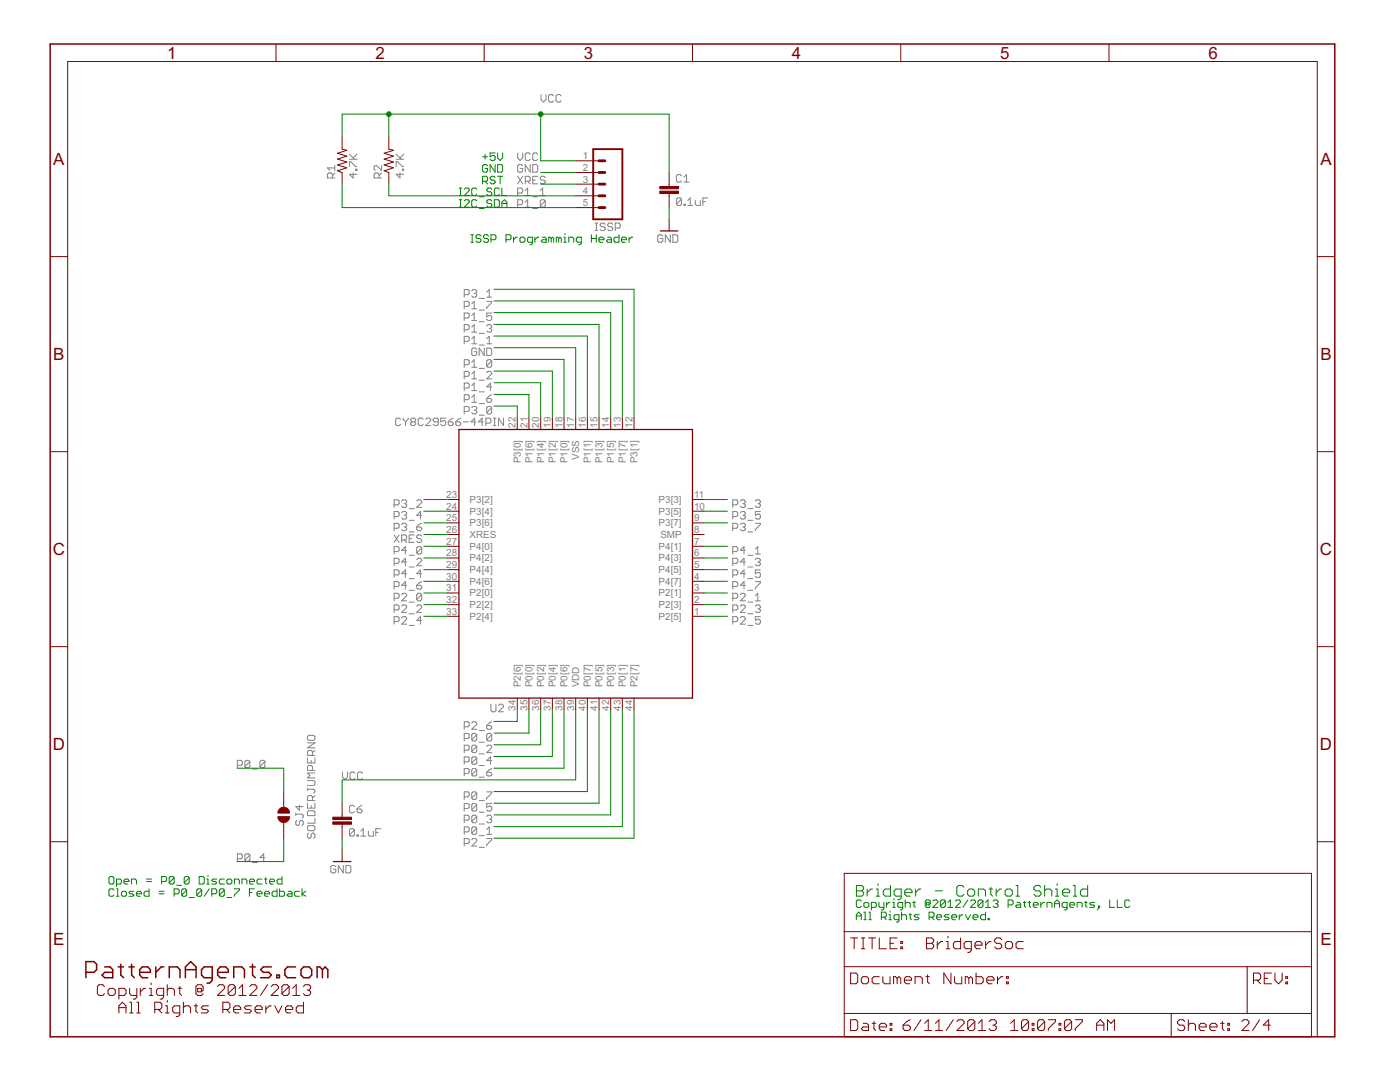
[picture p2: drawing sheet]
<svg xmlns="http://www.w3.org/2000/svg" width="279mm" height="216mm" viewBox="0 0 279 216" stroke-linecap="round" stroke-linejoin="round" font-family="sans-serif">
<defs><g id="words">
<g font-size="3.8" fill="#800000">
<text x="33.4" y="11.7">1</text>
<text x="74.9" y="11.7">2</text>
<text x="116.5" y="11.7">3</text>
<text x="158" y="11.7">4</text>
<text x="199.6" y="11.7">5</text>
<text x="241.2" y="11.7">6</text>
<text x="10.6" y="32.9">A</text>
<text x="263.5" y="32.9">A</text>
<text x="10.6" y="71.8">B</text>
<text x="263.5" y="71.8">B</text>
<text x="10.5" y="110.8">C</text>
<text x="263.4" y="110.8">C</text>
<text x="10.5" y="149.7">D</text>
<text x="263.4" y="149.7">D</text>
<text x="10.6" y="188.6">E</text>
<text x="263.5" y="188.6">E</text>
</g>
<g font-size="2.2" fill="#808080">
<text x="116.3" y="31.8">1</text>
<text x="116.3" y="34.1">2</text>
<text x="116.3" y="36.4">3</text>
<text x="116.3" y="38.8">4</text>
<text x="116.3" y="41.1">5</text>
<text x="102.9" y="85.4" transform="rotate(-90 102.9 85.4)">22</text>
<text x="105.2" y="85.4" transform="rotate(-90 105.2 85.4)">21</text>
<text x="107.6" y="85.4" transform="rotate(-90 107.6 85.4)">20</text>
<text x="109.9" y="85.4" transform="rotate(-90 109.9 85.4)">19</text>
<text x="112.2" y="85.4" transform="rotate(-90 112.2 85.4)">18</text>
<text x="114.6" y="85.4" transform="rotate(-90 114.6 85.4)">17</text>
<text x="116.9" y="85.4" transform="rotate(-90 116.9 85.4)">16</text>
<text x="119.2" y="85.4" transform="rotate(-90 119.2 85.4)">15</text>
<text x="121.6" y="85.4" transform="rotate(-90 121.6 85.4)">14</text>
<text x="123.9" y="85.4" transform="rotate(-90 123.9 85.4)">13</text>
<text x="126.2" y="85.4" transform="rotate(-90 126.2 85.4)">12</text>
<text x="103.9" y="92.5" transform="rotate(-90 103.9 92.5)">P3[0]</text>
<text x="106.3" y="92.5" transform="rotate(-90 106.3 92.5)">P1[6]</text>
<text x="108.6" y="92.5" transform="rotate(-90 108.6 92.5)">P1[4]</text>
<text x="110.9" y="92.5" transform="rotate(-90 110.9 92.5)">P1[2]</text>
<text x="113.3" y="92.5" transform="rotate(-90 113.3 92.5)">P1[0]</text>
<text x="115.6" y="91.8" transform="rotate(-90 115.6 91.8)">VSS</text>
<text x="117.9" y="92.5" transform="rotate(-90 117.9 92.5)">P1[1]</text>
<text x="120.2" y="92.5" transform="rotate(-90 120.2 92.5)">P1[3]</text>
<text x="122.6" y="92.5" transform="rotate(-90 122.6 92.5)">P1[5]</text>
<text x="124.9" y="92.5" transform="rotate(-90 124.9 92.5)">P1[7]</text>
<text x="127.2" y="92.5" transform="rotate(-90 127.2 92.5)">P3[1]</text>
<text x="89.1" y="99.4">23</text>
<text x="89.1" y="101.7">24</text>
<text x="93.7" y="100.4">P3[2]</text>
<text x="131.4" y="100.4">P3[3]</text>
<text x="138.5" y="101.7">10</text>
<text x="138.5" y="99.4">11</text>
<text x="89.1" y="104">25</text>
<text x="89.1" y="106.3">26</text>
<text x="93.7" y="102.7">P3[4]</text>
<text x="93.7" y="105">P3[6]</text>
<text x="93.7" y="107.4">XRES</text>
<text x="131.4" y="105">P3[7]</text>
<text x="131.4" y="102.7">P3[5]</text>
<text x="131.8" y="107.4">SMP</text>
<text x="138.5" y="104">9</text>
<text x="138.5" y="106.3">8</text>
<text x="89.1" y="108.7">27</text>
<text x="89.1" y="111">28</text>
<text x="89.1" y="113.3">29</text>
<text x="93.7" y="109.7">P4[0]</text>
<text x="93.7" y="112">P4[2]</text>
<text x="131.4" y="112">P4[3]</text>
<text x="131.4" y="109.7">P4[1]</text>
<text x="138.5" y="113.3">5</text>
<text x="138.5" y="111">6</text>
<text x="138.5" y="108.7">7</text>
<text x="89.1" y="118">31</text>
<text x="89.1" y="115.7">30</text>
<text x="93.7" y="114.4">P4[4]</text>
<text x="93.7" y="119">P2[0]</text>
<text x="93.7" y="116.7">P4[6]</text>
<text x="131.4" y="119">P2[1]</text>
<text x="131.4" y="114.4">P4[5]</text>
<text x="131.4" y="116.7">P4[7]</text>
<text x="138.5" y="118">3</text>
<text x="138.5" y="115.7">4</text>
<text x="89.1" y="120.3">32</text>
<text x="89.1" y="122.7">33</text>
<text x="93.7" y="121.4">P2[2]</text>
<text x="93.7" y="123.7">P2[4]</text>
<text x="131.4" y="123.7">P2[5]</text>
<text x="131.4" y="121.3">P2[3]</text>
<text x="138.5" y="122.7">1</text>
<text x="138.5" y="120.3">2</text>
<text x="103.9" y="137.2" transform="rotate(-90 103.9 137.2)">P2[6]</text>
<text x="106.3" y="137.2" transform="rotate(-90 106.3 137.2)">P0[0]</text>
<text x="108.6" y="137.2" transform="rotate(-90 108.6 137.2)">P0[2]</text>
<text x="110.9" y="137.2" transform="rotate(-90 110.9 137.2)">P0[4]</text>
<text x="113.3" y="137.2" transform="rotate(-90 113.3 137.2)">P0[6]</text>
<text x="115.6" y="137.2" transform="rotate(-90 115.6 137.2)">VDD</text>
<text x="117.9" y="137.2" transform="rotate(-90 117.9 137.2)">P0[7]</text>
<text x="120.3" y="137.2" transform="rotate(-90 120.3 137.2)">P0[5]</text>
<text x="122.6" y="137.2" transform="rotate(-90 122.6 137.2)">P0[3]</text>
<text x="124.9" y="137.2" transform="rotate(-90 124.9 137.2)">P0[1]</text>
<text x="127.2" y="137.2" transform="rotate(-90 127.2 137.2)">P2[7]</text>
<text x="102.9" y="141.8" transform="rotate(-90 102.9 141.8)">34</text>
<text x="105.2" y="141.8" transform="rotate(-90 105.2 141.8)">35</text>
<text x="107.6" y="141.8" transform="rotate(-90 107.6 141.8)">36</text>
<text x="109.9" y="141.8" transform="rotate(-90 109.9 141.8)">37</text>
<text x="112.2" y="141.8" transform="rotate(-90 112.2 141.8)">38</text>
<text x="114.6" y="141.8" transform="rotate(-90 114.6 141.8)">39</text>
<text x="116.9" y="141.8" transform="rotate(-90 116.9 141.8)">40</text>
<text x="119.2" y="141.8" transform="rotate(-90 119.2 141.8)">41</text>
<text x="121.6" y="141.8" transform="rotate(-90 121.6 141.8)">42</text>
<text x="123.9" y="141.8" transform="rotate(-90 123.9 141.8)">43</text>
<text x="126.2" y="141.8" transform="rotate(-90 126.2 141.8)">44</text>
</g>
</g></defs>
<g fill="none" stroke="#808080" stroke-width=".2">
<path d="M108 18.9v1l.5 .5 .5-.5v-1M110.5 19.1l-.3-.2h-.5l-.2 .2v1l.2 .3h.5l.3-.3M112 19.1l-.3-.2h-.5l-.2 .2v1l.2 .3h.5l.3-.3M66.3 35.5v-.7l-.2-.3h-.5l-.3 .3v.7h1.5M66.8 34.5l-.5 .5M66.8 33.5h-1.5l.5 .5M66.8 33v1M69.7 33.3v-1h.3l1 1h.2M69.7 31.8h1.5M69.7 30.8l1 1M70.5 34.5v1l-.8-.7h1.5M71 33.8h.2v.2h-.2z"/>
<path d="M71.2 30.8l-.7 .7M75.6 35.5v-.7l-.2-.3h-.5l-.2 .3v.7h1.5M76.2 33v1l-1-1h-.3l-.2 .3v.5l.2 .2M76.2 34.5l-.6 .5M79.1 33.3v-1h.2l1 1h.3M79.1 31.8h1.5M79.1 30.8l1 1M79.8 34.5v1l-.7-.7h1.5M80.3 33.8h.3v.2h-.3zM80.6 30.8l-.8 .7M103.3 35.2l1 1.5M103.3 30.5v1l.5 .5 .5-.5v-1"/>
<path d="M103.3 38.5h.8l.2-.2v-.5l-.2-.3h-.8v1.5M104.3 35.2l-1 1.5M104.3 33.1l-.2-.2h-.6l-.2 .2v1l.2 .3h.6l.2-.3v-.5h-.5M104.8 36.2h.8l.2-.3v-.5l-.2-.2h-.8v1.5M104.8 38l.5-.5v1.5M104.8 39h1M105.3 36.2l.5 .5M105.8 30.8l-.2-.3h-.5l-.3 .3v1l.3 .2h.5l.2-.2M105.8 32.9v1.5l-1-1.5v1.5M106.3 32.9h.8l.2 .2v1l-.2 .3h-.8zM106.3 35.9h.5M106.3 39.3h1"/>
<path d="M107.3 35.2h-1v1.5h1M107.3 30.8l-.2-.3h-.5l-.3 .3v1l.3 .2h.5l.2-.2M107.8 39h1M107.8 38l.5-.5v1.5M108.8 35.4l-.2-.2h-.5l-.3 .2v.3l.3 .2h.5l.2 .3v.2l-.2 .3h-.5l-.3-.3M136 35.1l-.3-.3h-.4l-.3 .3v1l.3 .2h.4l.3-.2M136 39.8l-.3-.3h-.4l-.3 .3v.9M136 39.8v.9l-.3 .3h-.4l-.3-.3M136 39.8l-1 .9M136.5 36.3h1M136.5 35.3l.5-.5v1.5M141.3 39.5h-1v1.5"/>
<path d="M92.6 58.8h.8l.2-.3v-.5l-.2-.2h-.8v1.5M94.1 58l.3-.2h.5l.2 .2v.3l-.2 .2M94.6 58.5h.3M94.9 58.5l.2 .3v.2l-.2 .3h-.5l-.3-.3M95.6 59.5h1M97.1 58.3l.5-.5v1.5M97.1 59.3h1M103.3 40.9h.8l.2-.3v-.5l-.2-.2h-.8v1.4M104.8 40.3l.5-.4v1.4M104.8 41.3h1M106.3 41.6h1M108.8 40.1l-.2-.2h-.5l-.3 .2v1"/>
<path d="M108.8 40.1v1l-.2 .2h-.5l-.3-.2M108.8 40.1l-1 1M118.8 46h.5M118.8 44.5h.5M119 44.5v1.5M120.8 44.8l-.3-.3h-.5l-.2 .3v.2l.2 .3h.5l.3 .2v.3l-.3 .2h-.5l-.2-.2M122.3 44.8l-.3-.3h-.5l-.2 .3v.2l.2 .3h.5l.3 .2v.3l-.3 .2h-.5l-.2-.2M122.8 45.5h.7l.3-.2v-.5l-.3-.3h-.7v1.5M132.3 47.1l-.3-.3h-.5l-.2 .3v1l.2 .2h.5l.3-.2v-.5h-.5M133.8 46.8v1.5l-1-1.5v1.5M134.3 46.8h.7l.3 .3v1l-.3 .2h-.7zM136.5 40.7h.3v.3h-.3z"/>
<path d="M137.3 41h1M137.3 40l.5-.5v1.5M138.8 40v.7l.2 .3h.8v-1M140.3 40.2h.5M92.6 61.1h.8l.2-.2v-.5l-.2-.3h-.8v1.5M92.6 63.5h.8l.2-.3v-.5l-.2-.2h-.8v1.4M92.6 65.8h.8l.2-.3v-.5l-.2-.2h-.8v1.5M92.6 68.1h.8l.2-.2v-.5l-.2-.3h-.8v1.5M92.6 72.8h.8l.2-.3v-.5l-.2-.2h-.8v1.5M92.6 75.1h.8l.2-.3v-.4l-.2-.3h-.8v1.5M92.6 77.4h.8l.2-.2v-.5l-.2-.3h-.8v1.5M92.6 79.8h.8l.2-.3v-.5l-.2-.2h-.8v1.5"/>
<path d="M94.1 67.6l.5-.5v1.5M94.1 60.6l.5-.5v1.5M94.1 62.9l.5-.4v1.4M94.1 65.3l.5-.5v1.5M94.1 72.3l.5-.5v1.5M94.1 74.6l.5-.5v1.5M94.1 76.9l.5-.5v1.5M94.1 79.3l.5-.5v1.5M94.1 68.6h1M94.1 73.3h1M94.1 77.9h1M94.1 75.6h1"/>
<path d="M94.1 61.6h1M94.1 63.9h1M94.1 66.3h1M95.1 69.7l-.2-.3h-.5l-.3 .3v1l.3 .3h.5l.2-.3v-.5h-.5M95.6 68.9h1M95.6 73.5h1M95.6 78.2h1M95.6 75.9h1M95.6 61.9h1M95.6 64.2h1M95.6 66.5h1M96.6 69.4v1.6l-1-1.6v1.6"/>
<path d="M97.1 68.6h1M97.1 67.6l.5-.5v1.5M97.1 60.1h1v.3l-1 1v.2M97.1 69.4h.8l.2 .3v1l-.2 .3h-.8zM97.1 79.5h.8l.2 .3v.2l-.2 .3h-.5l-.3-.3zM97.1 65l.3-.2h.5l.2 .2v.3l-.2 .2M97.1 74.4l.3-.3h.5l.2 .3v.2l-1 1h1M97.6 65.5h.3M97.9 65.5l.2 .3v.2l-.2 .3h-.5l-.3-.3M98.1 72l-.2-.2h-.5l-.3 .2v1M98.1 72v1l-.2 .3h-.5l-.3-.3M98.1 62.5h-1v.7l.5-.3h.3l.2 .3v.5l-.2 .2h-.5l-.3-.2"/>
<path d="M98.1 72l-1 1M98.1 77.2h-1l.8-.8v1.5M98.1 78.8l-1 .7M79.9 83.7l-.2-.3h-.5l-.2 .3v1l.2 .2h.5l.2-.2M80.2 100l.2-.3h.5l.3 .3v.2l-.3 .3M80.5 83.4v.3l.4 .5M80.9 84.2v.7M81.4 83.4v.3l-.5 .5M82.2 84.2l-.2-.3v-.2l.2-.3h.5l.3 .3v.2l-.3 .3M82.2 84.2l-.2 .2v.3l.2 .2h.5l.3-.2v-.3l-.3-.2M82.2 84.2h.5M83.2 100l.2-.3h.5l.3 .3v.2l-1 1h1"/>
<path d="M84.5 83.7l-.3-.3h-.5l-.2 .3v1l.2 .2h.5l.3-.2M85 83.7l.2-.3h.5l.3 .3v.2l-1 1h1M87.5 84.2h-.8l-.3-.3v-.2l.3-.3h.5l.3 .3v1l-.3 .2h-.5l-.3-.2M88.9 83.4h-1v.8l.6-.3h.2l.2 .3v.5l-.2 .2h-.5l-.3-.2M89.5 84.2h.7l.2 .2v.3l-.2 .2h-.5l-.2-.2zM90.4 83.4l-.4 .3-.5 .5M91 84.2h.7l.2 .2v.3l-.2 .2h-.5l-.2-.2zM91.9 83.4l-.4 .3-.5 .5M92.5 84.2h1M92.6 82.1h.8l.2-.2v-.6l-.2-.2h-.8v1.5M94.1 81.3l.3-.2h.5l.2 .2v.3l-.2 .3M94.1 80.3h1"/>
<path d="M94.6 81.9h.3M94.9 81.9l.2 .2v.2l-.2 .3h-.5l-.3-.3M95 84.2h-1l.7-.8v1.5M95.6 80.5h1M95.6 82.8h1M96.5 84.2h-1l.7-.8v1.5M97 84.4h.7l.3-.2v-.5l-.3-.3h-.7v1.5M98.1 81.3l-.2-.2h-.5l-.3 .2v1M98.1 81.3v1l-.2 .3h-.5l-.3-.3M98.1 81.3l-1 1M98.5 83.4h.5M98.5 84.9h.5"/>
<path d="M98.7 83.4v1.5M100.5 83.4v1.5l-1-1.5v1.5M147.7 100l.3-.3h.5l.2 .3v.2l-.2 .3M150.7 100l.3-.3h.5l.2 .3v.2l-.2 .3M78.7 106.7l1 1.5M78.7 100.7h.7l.3-.2v-.5l-.3-.3h-.7v1.5M78.7 103.1h.7l.3-.3v-.5l-.3-.2h-.7v1.5M78.7 105.4h.7l.3-.2v-.6l-.3-.2h-.7v1.5M78.7 110.1h.7l.3-.3v-.5l-.3-.2h-.7v1.5M78.7 112.4h.7l.3-.3v-.4l-.3-.3h-.7v1.5M78.7 114.7h.7l.3-.2v-.5l-.3-.3h-.7v1.5M78.7 117.1h.7l.3-.3v-.5l-.3-.2h-.7v1.5"/>
<path d="M78.7 119.4h.7l.3-.3v-.5l-.3-.2h-.7v1.5M79.7 106.7l-1 1.5M80.2 107.7h.7l.3-.2v-.5l-.3-.3h-.7v1.5M80.2 102.3l.2-.2h.5l.3 .2v.3l-.3 .2M80.2 104.6l.2-.2h.5l.3 .2v.3l-.3 .3M80.2 118.6l.2-.2h.5l.3 .2v.3l-1 1h1M80.6 107.7l.6 .5M80.6 105.2h.3M80.6 102.8h.3M80.6 100.5h.3M80.9 100.5l.3 .2v.3l-.3 .2h-.5l-.2-.2M80.9 102.8l.3 .3v.2l-.3 .3h-.5l-.2-.3"/>
<path d="M80.9 105.2l.3 .2v.2l-.3 .3h-.5l-.2-.3M81.2 114.5h-1l.7-.8v1.5M81.2 112.1h-1l.7-.7v1.5M81.2 109.8h-1l.7-.7v1.5M81.2 116.8h-1l.7-.7v1.5M81.7 107.5h.4M81.7 115.5h1M81.7 113.1h1M81.7 110.8h1M81.7 106.2h1M81.7 103.8h1M81.7 101.5h1"/>
<path d="M81.7 117.8h1M82.7 106.7h-1v1.5h1M83.2 105.2h.7l.3 .2v.2l-.3 .3h-.5l-.2-.3zM83.2 116.8h.7l.3 .3v.2l-.3 .3h-.5l-.2-.3zM83.2 111.7l.2-.3h.5l.3 .3v.2l-1 1h1M84.2 107l-.3-.3h-.5l-.2 .3v.2l.2 .3h.5l.3 .2v.3l-.3 .2h-.5l-.2-.2M84.2 109.3l-.3-.2h-.5l-.2 .2v1M84.2 118.6l-.3-.2h-.5l-.2 .2v1M84.2 109.3v1l-.3 .3h-.5l-.2-.3M84.2 118.6v1l-.3 .3h-.5l-.2-.3M84.2 102.8h-1l.7-.7v1.5M84.2 114.5h-1l.7-.8v1.5"/>
<path d="M84.2 118.6l-1 1M84.2 104.4l-.5 .2-.5 .6M84.2 109.3l-1 1M84.2 116.1l-1 .7M146.2 100.7h.8l.2-.2v-.5l-.2-.3h-.8v1.5M146.2 103.1h.8l.2-.3v-.5l-.2-.2h-.8v1.5M146.2 105.4h.8l.2-.2v-.6l-.2-.2h-.8v1.5M146.2 110.1h.8l.2-.3v-.5l-.2-.2h-.8v1.5M146.2 112.4h.8l.2-.3v-.4l-.2-.3h-.8v1.5M146.2 114.7h.8l.2-.2v-.5l-.2-.3h-.8v1.5M146.2 117.1h.8l.2-.3v-.5l-.2-.2h-.8v1.5M146.2 119.4h.8l.2-.3v-.5l-.2-.2h-.8v1.5"/>
<path d="M147.7 102.3l.3-.2h.5l.2 .2v.3l-.2 .2M147.7 104.6l.3-.2h.5l.2 .2v.3l-.2 .3M147.7 118.6l.3-.2h.5l.2 .2v.3l-1 1h1M148.3 105.2h.2M148.3 102.8h.2M148.3 100.5h.2M148.5 100.5l.2 .2v.3l-.2 .2h-.5l-.3-.2M148.5 102.8l.2 .3v.2l-.2 .3h-.5l-.3-.3M148.5 105.2l.2 .2v.2l-.2 .3h-.5l-.3-.3M148.7 109.8h-1l.8-.7v1.5M148.7 112.1h-1l.8-.7v1.5M148.7 114.5h-1l.8-.8v1.5"/>
<path d="M148.7 116.8h-1l.8-.7v1.5M149.2 115.5h1M149.2 113.1h1M149.2 110.8h1M149.2 106.2h1M149.2 103.8h1M149.2 101.5h1M149.2 117.8h1M150.7 104.4h1v.2l-1 1v.3M150.7 116.1h1v.2l-1 1v.3M150.7 111.7l.3-.3h.5l.2 .3v.2l-.2 .2M150.7 119.9h1"/>
<path d="M150.7 118.9l.5-.5v1.5M150.7 109.6l.5-.5v1.5M150.7 110.6h1M151.2 112.1h.3M151.2 100.5h.3M151.5 100.5l.2 .2v.3l-.2 .2h-.5l-.3-.2M151.5 112.1l.2 .3v.2l-.2 .3h-.5l-.3-.3M151.7 102.1h-1v.7l.5-.2h.3l.2 .2v.5l-.2 .3h-.5l-.3-.3M151.7 113.7h-1v.8l.5-.3h.3l.2 .3v.5l-.2 .2h-.5l-.3-.2M78.7 124h.7l.3-.2v-.5l-.3-.3h-.7v1.5M78.7 121.7h.7l.3-.2v-.5l-.3-.3h-.7v1.5M80.2 121l.2-.3h.5l.3 .3v.2l-1 1h1"/>
<path d="M80.2 123.3l.2-.3h.5l.3 .3v.2l-1 1h1M81.7 124.8h1M81.7 120.1h1M81.7 122.5h1M83.2 121l.2-.3h.5l.3 .3v.2l-1 1h1M84.2 123.8h-1l.7-.8v1.5M146.2 121.7h.8l.2-.2v-.5l-.2-.3h-.8v1.5M146.2 124h.8l.2-.2v-.5l-.2-.3h-.8v1.5M147.7 123.3l.3-.3h.5l.2 .3v.2l-1 1h1M147.7 121l.3-.3h.5l.2 .3v.2l-1 1h1M149.2 124.8h1M149.2 120.1h1"/>
<path d="M149.2 122.5h1M150.7 121l.3-.3h.5l.2 .3v.2l-.2 .3M151.2 121.5h.3M151.5 121.5l.2 .2v.3l-.2 .2h-.5l-.3-.2M151.7 123h-1v.8l.5-.3h.3l.2 .3v.5l-.2 .2h-.5l-.3-.2M47.4 152.7h.7l.3-.2v-.5l-.3-.3h-.7v1.5M49.9 152l-.3-.3h-.5l-.2 .3v1M49.9 152v1l-.3 .2h-.5l-.2-.2M49.9 152l-1 1M50.4 153.5h1M52.9 152l-.3-.3h-.5l-.2 .3v1M52.9 152v1l-.3 .2h-.5l-.2-.2"/>
<path d="M52.9 152l-1 1M61.4 157.5h1.2l.2 .2v.3l-.2 .2M61.4 151.2v1h1.4v-1M61.4 157.2v.5M61.4 155.7h1.2l.2 .3v.5l-.2 .2h-1.2M61.4 148.2h1.4l-1.4 1h1.4M61.6 146.7h1l.2 .3v.5l-.2 .2h-1l-.2-.2v-.5zM62.1 151.7v.5M62.4 150.7v-.7l-.3-.3h-.5l-.2 .3v.7h1.4M62.4 153.7v-.7l-.3-.3h-.5l-.2 .3v.7h1.4M62.4 159.7v-.7l-.3-.3h-.5l-.2 .3v.7h1.4M62.8 158.7l-.4 .5"/>
<path d="M62.8 154.2h-1.4l.4 .5-.4 .5h1.4M62.8 149.7l-.4 .5M68.3 154.1v.9l.6 .5 .4-.5v-.9M70.8 154.3l-.2-.2h-.5l-.3 .2v1l.3 .2h.5l.2-.2M72.3 154.3l-.2-.2h-.5l-.2 .2v1l.2 .2h.5l.2-.2M92.6 147.4h.8l.2-.3v-.5l-.2-.3h-.8v1.5M92.6 145h.8l.2-.2v-.5l-.2-.3h-.8v1.5M92.6 149.7h.8l.2-.3v-.5l-.2-.2h-.8v1.5M92.6 152h.8l.2-.2v-.5l-.2-.3h-.8v1.5M92.6 154.3h.8l.2-.2v-.5l-.2-.2h-.8v1.4M92.6 159h.8l.2-.3v-.4l-.2-.3h-.8v1.5M94.1 144.3l.3-.3h.5l.2 .3v.2l-1 1h1"/>
<path d="M95.1 146.6l-.2-.3h-.5l-.3 .3v1M95.1 148.9l-.2-.2h-.5l-.3 .2v1M95.1 151.3l-.2-.3h-.5l-.3 .3v1M95.1 153.6l-.2-.2h-.5l-.3 .2v1M95.1 158.3l-.2-.3h-.5l-.3 .3v1M95.1 146.6v1l-.2 .2h-.5l-.3-.2M95.1 148.9v1l-.2 .3h-.5l-.3-.3M95.1 151.3v1l-.2 .2h-.5l-.3-.2M95.1 153.6v1l-.2 .2h-.5l-.3-.2M95.1 158.3v1l-.2 .2h-.5l-.3-.2M95.1 153.6l-1 1M95.1 151.3l-1 1"/>
<path d="M95.1 158.3l-1 1M95.1 148.9l-1 1M95.1 146.6l-1 1M95.6 159.7h1M95.6 145.8h1M95.6 155.1h1M95.6 152.8h1M95.6 150.4h1M95.6 148.1h1M97.1 144.8h.8l.2 .2v.3l-.2 .2h-.5l-.3-.2zM97.1 154.1h.8l.2 .2v.3l-.2 .2h-.5l-.3-.2zM97.1 158h1v.3l-1 1v.2"/>
<path d="M97.1 148.9l.3-.2h.5l.2 .2v.3l-1 1h1M98 140.5v1.3l.2 .2h.5l.3-.2v-1.3M98.1 146.6l-.2-.3h-.5l-.3 .3v1M98.1 146.6v1l-.2 .2h-.5l-.3-.2M98.1 144l-1 .8M98.1 153.4l-1 .7M98.1 151.8h-1l.8-.8v1.5M98.1 146.6l-1 1M99.5 140.8l.2-.3h.5l.3 .3v.2l-1 1h1M47.4 171.4h.7l.3-.3v-.5l-.3-.2h-.7v1.5M49.9 170.6l-.3-.2h-.5l-.2 .2v1M49.9 170.6v1l-.3 .3h-.5l-.2-.3"/>
<path d="M49.9 170.6l-1 1M50.4 172.1h1M52.9 171.1h-1l.7-.7v1.5M59 162.2v.5M59 162.5h1.3l.2 .2v.3l-.2 .2M59.3 163.7l-.3 .3v.5l.3 .2h.2l.3-.2v-.5l.2-.3h.3l.2 .3v.5l-.2 .2M59.8 160.7v1l-.8-.7h1.5M61.4 160.3v.9h1.4v-.9M61.4 162l.2-.2h1l.2 .2v.8h-1.4zM61.6 166.2l-.2 .3v.5l.2 .3h.2l.3-.3v-.5l.3-.3h.2l.2 .3v.5l-.2 .3M61.6 164.8h1l.2 .2v.5l-.2 .3h-1l-.2-.3v-.5zM62.1 160.7v.5"/>
<path d="M62.8 163.3v1h-1.4M67 172.9l-.2-.2h-.5l-.3 .2v1l.3 .3h.5l.2-.3v-.5h-.5M68.5 172.7v1.5l-1-1.5v1.5M69 172.7h.8l.2 .2v1l-.2 .3h-.8zM70.7 160.9l-.2-.2h-.5l-.3 .2v1l.3 .3h.5l.2-.3M70.7 165.6l-.2-.2h-.5l-.3 .2v1M70.7 165.6v1l-.2 .2h-.5l-.3-.2M70.7 165.6l-1 1M71.2 166.6h.3v.2h-.3zM71.2 161.4h.8l.2 .3v.2l-.2 .3h-.5l-.3-.3zM72 166.8h1M72 165.8l.5-.4v1.4"/>
<path d="M72.2 160.7l-.4 .2-.6 .5M73.5 165.8v.8l.2 .2h.8v-1M75 166.1h.5M76 165.4h-1v1.4M92.6 161.3h.8l.2-.2v-.5l-.2-.3h-.8v1.5M92.6 163.7h.8l.2-.3v-.5l-.2-.2h-.8v1.5M92.6 166h.8l.2-.2v-.6l-.2-.2h-.8v1.5M92.6 168.3h.8l.2-.2v-.5l-.2-.3h-.8v1.5M94.1 167.6l.3-.3h.5l.2 .3v.2l-1 1h1M95.1 160.6l-.2-.3h-.5l-.3 .3v1M95.1 162.9l-.2-.2h-.5l-.3 .2v1M95.1 165.2l-.2-.2h-.5l-.3 .2v1"/>
<path d="M95.1 160.6v1l-.2 .2h-.5l-.3-.2M95.1 162.9v1l-.2 .3h-.5l-.3-.3M95.1 165.2v1l-.2 .3h-.5l-.3-.3M95.1 160.6l-1 1M95.1 162.9l-1 1M95.1 165.2l-1 1M95.6 169.1h1M95.6 162.1h1M95.6 164.4h1M95.6 166.8h1M97.1 165.5l.5-.5v1.5M97.1 167.3h1v.3l-1 1v.2"/>
<path d="M97.1 162.9l.3-.2h.5l.2 .2v.3l-.2 .2M97.1 166.5h1M97.6 163.4h.3M97.9 163.4l.2 .3v.2l-.2 .3h-.5l-.3-.3M98.1 160.3h-1v.8l.5-.3h.3l.2 .3v.5l-.2 .2h-.5l-.3-.2"/>
</g>
<g fill="none" stroke="#800000" stroke-width=".3">
<path d="M10 8.8h256.4v198.1h-256.4zM17.1 194h1.7l.5-.5v-1.1l-.5-.5h-1.7v3.2M20.9 192.9h1.1l.5 .6v1.6h-1.6l-.5-.5 .5-.6h1.6M23.6 192.9h1.1M24.1 192.4v2.2l.6 .5M25.7 192.9h1.1M26.3 192.4v2.2l.5 .5M27.9 194h2.1v-.5l-.5-.6h-1.1l-.5 .6v1.1l.5 .5h1.1M31.1 192.9v2.2M32.7 192.9h-.5l-1.1 1.1M33.8 195.1v-2.2h1.6l.5 .6v1.6M37 195.1v-2.2l1.1-1 1 1v2.2"/>
<path d="M37 193.5h2.1M42.4 195.1h-1.7l-.5-.5v-1.1l.5-.6h1.7v2.7l-.6 .6h-.5M43.4 194h2.2v-.5l-.6-.6h-1l-.6 .6v1.1l.6 .5h1M46.7 195.1v-2.2h1.6l.5 .6v1.6M49.9 192.9h1M50.4 192.4v2.2l.5 .5M54.2 192.9h-1.6l-.6 .6 .6 .5h1l.6 .6-.6 .5h-1.6M55.2 194.6h.6v.5h-.6zM59 192.9h-1.6l-.5 .6v1.1l.5 .5h1.6M60.6 192.9h1.1l.5 .6v1.1l-.5 .5h-1.1l-.5-.5v-1.1zM64.3 193.5l-.5-.6h-.5v2.2M64.3 193.5v1.6"/>
<path d="M64.3 193.5l.6-.6 .5 .6v1.6"/>
</g>
<g fill="none" stroke="#800000" stroke-width=".2">
<path d="M55.1 8.8v3.5M96.6 8.8v3.5M138.2 8.8v3.5M179.8 8.8v3.5M221.3 8.8v3.5M68.3 27.4v2.4l.9 .2-1.8 .6 1.8 .6-1.8 .5 1.8 .6-1.8 .6 1.8 .6-1.8 .6 .9 .3v2.3M77.6 27.4v2.4l.9 .2-1.8 .6 1.8 .6-1.8 .5 1.8 .6-1.8 .6 1.8 .6-1.8 .6 .9 .3v2.3M114.9 32.1h4.6M114.9 34.4h4.6M114.9 36.7h4.6M114.9 39.1h4.6M133.5 34.4v2.8"/>
<path d="M133.5 38.6v2.8M10 51.2h3.5M114.9 41.4h4.6M133.5 43.8v2.3M262.9 51.2h3.5M10 90.1h3.5M89.3 99.7h2.3M103.2 83.4v2.3M105.6 83.4v2.3M107.9 83.4v2.3M110.2 83.4v2.3M112.6 83.4v2.3"/>
<path d="M114.9 83.4v2.3M117.2 83.4v2.3M119.5 83.4v2.3M121.9 83.4v2.3M124.2 83.4v2.3M126.5 83.4v2.3M138.2 99.7h2.3M262.9 90.1h3.5M89.3 118.3h2.3M89.3 113.7h2.3M89.3 111.3h2.3M89.3 109h2.3"/>
<path d="M89.3 104.3h2.3M89.3 102h2.3M89.3 116h2.3M89.3 106.7h2.3M138.2 118.3h2.3M138.2 113.7h2.3M138.2 111.3h2.3M138.2 109h2.3M138.2 104.3h2.3M138.2 102h2.3M138.2 116h2.3M138.2 106.7h2.3"/>
<path d="M10 129h3.5M89.3 123h2.3M89.3 120.6h2.3M103.2 139.3v2.3M105.6 139.3v2.3M107.9 139.3v2.3M110.2 139.3v2.3M112.6 139.3v2.3M114.9 139.3v2.3M117.2 139.3v2.3M119.5 139.3v2.3M121.9 139.3v2.3"/>
<path d="M124.2 139.3v2.3M126.5 139.3v2.3M138.2 123h2.3M138.2 120.6h2.3M262.9 129h3.5M56.6 157.9v3.2M10 168h3.5M56.6 164.1v3.2M68.3 160.3v2.8M68.3 164.5v2.8M68.3 169.6v2.3M168.5 174.3h93.2v32.6h-93.2z"/>
<path d="M262.9 168h3.5M20.8 196.8l-.3-.3h-.7l-.4 .3v1.5l.4 .3h.7l.3-.3M21.6 197.6l.3-.4h.7l.4 .4v.7l-.4 .3h-.7l-.3-.3zM23.7 198.6h1.1l.3-.3v-.7l-.3-.4h-1.1v2.1M25.9 197.2v1.1l.3 .3h1.1M25.9 200h.3v2.1M27.3 197.2v1.8l-.4 .3h-.3M27.3 200h.3v2.1M28 197.2v1.4M29.1 197.2h-.4l-.7 .7M29.8 198.6h.7M29.8 197.2h.4v1.4"/>
<path d="M30.2 196.1v.4M32.7 198.6h-1.1l-.4-.3v-.7l.4-.4h1.1v1.8l-.4 .3h-.4M33.4 197.6l.3-.4h.8l.3 .4v1M33.4 196.5v2.1M33.4 199.6v.4M35.5 197.2h.7M35.9 196.8v1.5l.3 .3M36.6 200v2.1M39.5 197.2h.7v.7h-.7zM40.2 197.9l.3-.3v-.8l-.3-.3h-.7l-.4 .3v1.5l.4 .3h.7l.3-.3M43.4 196.8l.4-.3h.7l.3 .3v.4l-1.4 1.4h1.4M47 196.8l-.4-.3h-.7l-.4 .3v1.5"/>
<path d="M47 196.8v1.5l-.4 .3h-.7l-.4-.3M47 196.8l-1.5 1.5M47.7 198.6h1.4M47.7 197.2l.7-.7v2.1M49.8 196.8l.4-.3h.7l.4 .3v.4l-1.5 1.4h1.5M53.4 196.5l-1.4 2.1M54.1 196.8l.4-.3h.7l.4 .3v.4l-1.5 1.4h1.5M57.7 196.8l-.4-.3h-.7l-.3 .3v1.5M57.7 196.8v1.5l-.4 .3h-.7l-.3-.3M57.7 196.8l-1.4 1.5M58.4 198.6h1.4M58.4 197.2l.7-.7v2.1"/>
<path d="M60.6 196.8l.3-.3h.7l.4 .3v.4l-.4 .4M60.6 200v2.1h-1.1l-.4-.3v-.7l.4-.4h1.1M61.3 197.6h.3M61.6 197.6l.4 .3v.4l-.4 .3h-.7l-.3-.3M168.5 192.9h93.2M168.5 185.9h93.2M169.8 194.2h1l.4 .3v1.4l-.4 .4h-1zM169.8 187.2h1.4M170.5 187.2v2.1M171.9 195.2l.4-.3h.7l.3 .3v.7l-.3 .4h-.7l-.4-.4zM171.9 187.2h.7M171.9 189.3h.7"/>
<path d="M172.3 187.2v2.1M173.3 187.2h1.5M174.1 187.2v2.1M175.5 187.2v2.1h1.4M175.5 194.9h-1.1l-.3 .3v.7l.3 .4h1.1M176.2 194.9v1l.4 .4h1v-1.4M177.6 188.2h.7M179 187.2h-1.4v2.1h1.4M179 195.2l-.3-.3h-.4v1.4M179 195.2l.4-.3 .4 .3v1.1M179 195.2v1.1M179.8 189h.3v.3h-.3z"/>
<path d="M179.8 187.9h.3v.3h-.3zM180.5 195.6h1.4v-.4l-.4-.3h-.7l-.3 .3v.7l.3 .4h.7M182.6 196.3v-1.4h1.1l.4 .3v1.1M184.8 194.9h.7M184.9 187.2h1.1l.3 .3v.4l-.3 .3 .3 .4v.4l-.3 .3h-1.1zM184.9 188.2h1.1M185.1 194.5v1.4l.4 .4M187 187.9v1.4M188.1 187.9h-.3l-.8 .7M188.8 189.3h.7M188.8 187.9h.4v1.4M189.2 186.8v.4"/>
<path d="M189.8 194.2v2.1l-1.4-2.1v2.1M190.5 194.9v1l.4 .4h1v-1.4M191.7 187.2v2.1h-1.1l-.3-.3v-.8l.3-.3h1.1M193.4 195.2l-.4-.3h-.4v1.4M193.4 195.2v1.1M193.4 195.2l.3-.3 .4 .3v1.1M193.8 189.3h-1l-.4-.3v-.8l.4-.3h1v1.8l-.3 .3h-.4M194.6 188.6h1.4v-.4l-.4-.3h-.7l-.3 .3v.8l.3 .3h.7M194.8 194.2v2.1h1.1l.3-.4v-.7l-.3-.3h-1.1M196.7 187.9v1.4M196.9 195.6h1.5v-.4l-.4-.3h-.7l-.4 .3v.7l.4 .4h.7M197.8 187.9h-.4l-.7 .7"/>
<path d="M199.1 194.9v1.4M199.9 187.5l-.3-.3h-.7l-.4 .3v.4l.4 .3h.7l.3 .4v.4l-.3 .3h-.7l-.4-.3M200.2 194.9h-.4l-.7 .7M200.6 188.2l.4-.3h.7l.4 .3v.8l-.4 .3h-.7l-.4-.3zM200.9 195.9h.3v.4h-.3zM200.9 194.9h.3v.3h-.3zM204.2 187.9h-1.1l-.3 .3v.8l.3 .3h1.1M248.9 192.9v9.3M250.2 195.6h1l.4-.4v-.7l-.4-.3h-1v2.1M250.9 195.6l.7 .7M252.3 195.2h.7M253.7 194.2h-1.4v2.1h1.4"/>
<path d="M254.4 194.2v1.4l.8 .7 .7-.7v-1.4M256.6 195.9h.4v.4h-.4zM256.6 194.9h.4v.3h-.4zM13.5 206.9v-194.6h249.4v194.6M23.7 202.1v-1.4l.7-.7 .7 .7v1.4M23.7 201.1h1.4M25.9 202.1h.7M27.3 202.1h.7M30.9 201.4h1l.4-.3v-.8l-.4-.3h-1v2.1M31.6 201.4l.7 .7M33 200.7h.4v1.4M33 202.1h.7"/>
<path d="M35.9 202.1h-1.1l-.3-.3v-.7l.3-.4h1.1v1.8l-.4 .3h-.3M36.6 201.1l.4-.4h.7l.3 .4v1M38.7 200.7h.8M39.1 200.3v1.5l.4 .3M41.6 200.7h-1.1l-.3 .4 .3 .3h.8l.3 .4-.3 .3h-1.1M44.5 201.4h1l.4-.3v-.8l-.4-.3h-1v2.1M45.2 201.4l.7 .7M46.6 201.4h1.4v-.3l-.3-.4h-.7l-.4 .4v.7l.4 .3h.7M50.2 200.7h-1.1l-.4 .4 .4 .3h.7l.4 .4-.4 .3h-1.1M50.9 201.4h1.4v-.3l-.3-.4h-.7l-.4 .4v.7l.4 .3h.7M53 200.7v1.4M54.1 200.7h-.3l-.8 .7"/>
<path d="M54.8 200.7l.8 1.4 .7-1.4M57 201.4h1.4v-.3l-.3-.4h-.8l-.3 .4v.7l.3 .3h.8M168.5 202.2h93.2M169.8 203.5h1l.4 .3v1.5l-.4 .3h-1zM172.3 204.2h.7l.3 .4v1h-1l-.4-.3 .4-.4h1M174.1 204.2h.7M174.4 203.8v1.5l.4 .3M175.5 204.9h1.4v-.3l-.3-.4h-.8l-.3 .4v.7l.3 .3h.8M177.6 205.3h.4v.3h-.4zM177.6 204.2h.4v.4h-.4zM180.2 204.6h1.1l.4 .3v.4l-.4 .3h-.7l-.4-.3zM181.7 203.5l-.7 .3-.8 .8"/>
<path d="M183.8 203.5l-1.4 2.1M184.5 205.6h1.5M184.5 204.2l.8-.7v2.1M186.7 205.6h1.4M186.7 204.2l.7-.7v2.1M190.2 203.5l-1.4 2.1M191 203.8l.3-.3h.7l.4 .3v.4l-1.4 1.4h1.4M194.5 203.8v1.5l-.3 .3h-.7l-.4-.3M194.5 203.8l-.3-.3h-.7l-.4 .3v1.5M194.5 203.8l-1.4 1.5M195.3 205.6h1.4M195.3 204.2l.7-.7v2.1"/>
<path d="M197.4 203.8l.4-.3h.7l.3 .3v.4l-.3 .4M198.1 204.6h.4M198.5 204.6l.3 .3v.4l-.3 .3h-.7l-.4-.3M201.7 205.6h1.4M201.7 204.2l.7-.7v2.1M205.3 203.8v1.5l-.4 .3h-.7l-.3-.3M205.3 203.8l-.4-.3h-.7l-.3 .3v1.5M205.3 203.8l-1.4 1.5M206 205.3h.4v.3h-.4zM206 204.2h.4v.4h-.4zM208.5 203.8v1.5l-.4 .3h-.7l-.3-.3M208.5 203.8l-.4-.3h-.7l-.3 .3v1.5"/>
<path d="M208.5 203.8l-1.4 1.5M209.2 203.5h1.5v.3l-1.5 1.5v.3M211.3 205.3h.4v.3h-.4zM211.3 204.2h.4v.4h-.4zM213.9 203.8v1.5l-.4 .3h-.7l-.4-.3M213.9 203.8l-.4-.3h-.7l-.4 .3v1.5M213.9 203.8l-1.5 1.5M214.6 203.5h1.4v.3l-1.4 1.5v.3M218.9 204.6h1.4M218.9 205.6v-1.4l.7-.7 .7 .7v1.4M221 205.6v-2.1l.7 .7 .7-.7v2.1M233.7 202.2v4.7"/>
<path d="M236.4 203.8l-.3-.3h-.7l-.4 .3v.4l.4 .4h.7l.3 .3v.4l-.3 .3h-.7l-.4-.3M237.2 204.6l.3-.4h.7l.4 .4v1M237.2 203.5v2.1M239.3 204.9h1.4v-.3l-.3-.4h-.7l-.4 .4v.7l.4 .3h.7M241.4 204.9h1.5v-.3l-.4-.4h-.7l-.4 .4v.7l.4 .3h.7M243.6 204.2h.7M243.9 203.8v1.5l.4 .3M245 205.3h.4v.3h-.4zM245 204.2h.4v.4h-.4zM247.8 203.8l.4-.3h.7l.4 .3v.4l-1.5 1.4h1.5M251.4 203.5l-1.4 2.1M253.6 204.6h-1.5l1.1-1.1v2.1"/>
</g>
<path d="M118.4 29.8h5.8v14h-5.8z" fill="none" stroke="#800000" stroke-width=".38"/>
<path d="M119.5 36.7h1.2M119.5 34.4h1.2M119.5 32.1h1.2M119.5 39.1h1.2M119.5 41.4h1.2" fill="none" stroke="#800000" stroke-width=".57"/>
<path d="M131.8 46.1h3.5M91.6 85.7h46.6v53.6h-46.6zM66.5 171.9h3.5" fill="none" stroke="#800000" stroke-width=".25"/>
<g fill="#800000" stroke="#800000" stroke-width=".2">
<path d="M66.4 164h3.7v.5h-3.7z"/>
<path d="M66.4 163.1h3.7v.4h-3.7z"/>
<path d="M131.7 38.1h3.7v.5h-3.7z"/>
<path d="M131.7 37.2h3.7v.5h-3.7z"/>
</g>
<g fill="#800000" stroke="#800000" stroke-width=".2">
<path d="M55.5 163h2.3a1.16 1.16 0 0 1-1.2 1.1 1.16 1.16 0 0 1-1.1-1.1z" fill-rule="evenodd"/>
<path d="M55.8 161.4a1.16 1.16 0 0 1 1.3-.2 1.16 1.16 0 0 1 .7 1h-2.3v-.4z" fill-rule="evenodd"/>
</g>
<g fill="none" stroke="#008000" stroke-width=".2">
<path d="M68.3 36.7v4.7h46.6M68.3 27.4v-4.6h65.2v11.6M77.6 22.8v4.6M77.6 36.7v2.4h37.3M91.7 39.9h.5M91.7 39h.5M91.7 37.5h.5M91.9 37.5v1.5M91.9 39.9v1.4M92.6 37.8l.3-.3h.5l.2 .3v.2l-1 1h1M95.1 37.8l-.2-.3h-.5l-.3 .3v1l.3 .2h.5l.2-.2M95.7 39.3h.9"/>
<path d="M96.3 36.2h.8l.2-.3v-.5l-.2-.2h-.8v1.5M96.3 31.3h1M96.8 36.2l.5 .5M96.8 30.8v1M97.3 33.1l-.2-.2h-.5l-.3 .2v1l.3 .3h.5l.2-.3v-.5h-.5M98.1 37.8l-.2-.3h-.5l-.2 .3v.2l.2 .3h.5l.2 .2v.3l-.2 .2h-.5l-.2-.2M98.7 39.9h.7l.3 .2v1l-.3 .2h-.7zM98.8 35.4l-.2-.2h-.5l-.3 .2v.3l.3 .2h.5l.2 .3v.2l-.2 .3h-.5l-.3-.3M98.8 30.5h-1v.8l.8-.3 .2 .3v.5l-.2 .2h-.5l-.3-.2M98.8 32.9v1.5l-1-1.5v1.5M99.3 35.2h1M99.3 32.9h.8l.2 .2v1l-.2 .3h-.8z"/>
<path d="M99.3 30.5v1l.5 .5 .5-.5v-1M99.7 37.8l-.3-.3h-.5l-.2 .3v1l.2 .2h.5l.3-.2M99.8 35.2v1.5M100.2 37.5v1.5h1M107.9 36.7h7M107.9 34.4h7M107.9 22.8v9.3h7M91.7 41.3h.5M92.6 40.1l.3-.2h.5l.2 .2v.2l-1 1h1M94 48.3h.5M94 46.8h.5M94.2 46.8v1.5"/>
<path d="M95.1 40.1l-.2-.2h-.5l-.3 .2v1l.3 .2h.5l.2-.2M95.7 41.6h.9M96 47.1l-.3-.3h-.5l-.2 .3v.2l.2 .3h.5l.3 .2v.3l-.3 .2h-.5l-.2-.2M97.5 47.1l-.3-.3h-.5l-.2 .3v.2l.2 .3h.5l.3 .2v.3l-.3 .2h-.5l-.2-.2M98 47.8h.7l.3-.2v-.5l-.3-.3h-.7v1.5M98.1 40.1l-.2-.2h-.5l-.2 .2v.2l.2 .3h.5l.2 .3v.2l-.2 .2h-.5l-.2-.2M98.6 57.7h27.9v25.7M100.2 40.6h1M100.2 41.3v-1l.5-.4 .5 .4v1M101 47.8h.7l.3-.2v-.5l-.3-.3h-.7v1.5M102.5 47.3v1M103.3 47.3h-.3l-.5 .5"/>
<path d="M104 47.3h.5l.3 .3v.5l-.3 .2h-.5l-.2-.2v-.5zM106.3 48.3h-.8l-.2-.2v-.5l.2-.3h.8v1.3l-.3 .2h-.3M106.7 47.3v1M107.5 47.3h-.2l-.6 .5M108.2 47.3h.6l.2 .3v.7h-.8l-.2-.2 .2-.3h.8M110 47.6l-.3-.3h-.2v1M110 47.6v.7M110 47.6l.3-.3 .2 .3v.7M111.5 47.6l-.2-.3h-.3v1M111.5 47.6v.7M111.5 47.6l.3-.3 .2 .3v.7M112.5 48.3h.5"/>
<path d="M112.5 47.3h.3v1M112.8 46.6v.2M113.5 48.3v-1h.8l.2 .3v.7M116 48.3h-.7l-.3-.2v-.5l.3-.3h.7v1.3l-.2 .2h-.3M118 47.6h1M118 46.8v1.5M119 46.8v1.5M119.5 47.8h1v-.2l-.2-.3h-.5l-.3 .3v.5l.3 .2h.5M121.3 47.3h.5l.2 .3v.7h-.7l-.3-.2 .3-.3h.7M123.5 46.8v1.5h-.7l-.3-.2v-.5l.3-.3h.7M124 47.8h1v-.2l-.2-.3h-.5l-.3 .3v.5l.3 .2h.5M125.5 47.3v1"/>
<path d="M126.3 47.3h-.3l-.5 .5M133.5 41.4v2.4M98.6 64.7h20.9v18.7M98.6 67.1h18.6v16.3M98.6 71.7h14v11.7M98.6 69.4h16.3v14M98.6 74h11.6v9.4M98.6 78.7h7v4.7M98.6 76.4h9.3v7M98.6 62.4h23.3v21M98.6 60h25.6v23.4M84.6 99.7h4.7"/>
<path d="M98.6 81h4.6v2.4M140.5 99.7h4.7M84.6 106.7h4.7M84.6 118.3h4.7M84.6 113.7h4.7M84.6 111.3h4.7M84.6 109h4.7M84.6 104.3h4.7M84.6 102h4.7M84.6 116h4.7M140.5 118.3h4.7M140.5 113.7h4.7"/>
<path d="M140.5 111.3h4.7M140.5 109h4.7M140.5 104.3h4.7M140.5 102h4.7M140.5 116h4.7M84.6 123h4.7M84.6 120.6h4.7M140.5 123h4.7M140.5 120.6h4.7M47.3 153.3h9.3v4.6M103.2 141.6v2.4h-4.6M105.6 141.6v4.7h-7"/>
<path d="M107.9 141.6v7h-9.3M110.2 141.6v9.3h-11.6M112.6 141.6v11.7h-14M114.9 141.6v14h-46.6v4.7M117.2 141.6v16.3h-18.6M119.5 141.6v18.7h-20.9M121.9 141.6v21h-23.3M124.2 141.6v23.3h-25.6M126.5 141.6v25.7h-27.9M22 174.9h.5l.2 .3v.9l-.2 .3h-.5l-.3-.3v-.9zM22.7 177.6l-.2-.2h-.5l-.3 .2v1l.3 .2h.5l.2-.2M23.2 178.8h.5"/>
<path d="M23.2 176.4h.8l.2-.3v-.4l-.2-.3h-.8v1.5M23.2 177.4h.3v1.4M24.5 177.8h.5l.2 .3v.5l-.2 .2h-.5l-.3-.2v-.5zM24.7 175.9h1v-.2l-.2-.3h-.5l-.3 .3v.4l.3 .3h.5M26.2 176.4v-1h.8l.2 .3v.7M26.7 177.8h-.7l-.3 .3 .3 .3h.5l.2 .2-.2 .2h-.8M27.2 178.4h1v-.3l-.2-.3h-.5l-.3 .3v.5l.3 .2h.5M29.3 175.4h.9M29.3 175.9h.9M29.7 177.4v1.4h-.7l-.3-.2v-.5l.3-.3h.7M31.7 177.8h1M31.7 178.4h1"/>
<path d="M32.3 175.9h.7l.3-.2v-.5l-.3-.3h-.7v1.5M34.8 175.2l-.3-.3h-.5l-.2 .3v.9M34.8 175.2v.9l-.3 .3h-.5l-.2-.3M34.8 178.4h.7l.3-.3v-.5l-.3-.2h-.7v1.4M34.8 175.2l-1 .9M35.3 176.7h1M37.3 177.6v1l-.3 .2h-.5l-.2-.2M37.3 177.6l-.3-.2h-.5l-.2 .2v1M37.3 177.6l-1 1M37.8 175.2l-.3-.3h-.5l-.2 .3v.9M37.8 175.2v.9l-.3 .3h-.5l-.2-.3M37.8 175.2l-1 .9"/>
<path d="M37.8 179.1h1M39.8 174.9h.7l.3 .3v.9l-.3 .3h-.7zM40.3 177.6v1l-.3 .2h-.5l-.2-.2M40.3 177.6l-.3-.2h-.5l-.2 .2v1M40.3 177.6l-1 1M41.3 176.4h.5M41.3 175.4h.2v1M41.5 174.7v.2M41.8 177.4l-1 1.4M42.3 178.4h.7l.3-.3v-.5l-.3-.2h-.7v1.4M43.3 175.4h-.8l-.2 .3 .2 .2h.5l.3 .2-.3 .3h-.7M44.8 177.6v1l-.3 .2h-.5l-.2-.2"/>
<path d="M44.8 175.4h-.8l-.2 .3v.4l.2 .3h.8M44.8 177.6l-.3-.2h-.5l-.2 .2v1M44.8 177.6l-1 1M45.3 179.1h1M45.5 175.4h.5l.3 .3v.4l-.3 .3h-.5l-.2-.3v-.4zM46.8 176.4v-1h.7l.3 .3v.7M46.8 177.4h1v.2l-1 1v.2M48.3 176.4v-1h.7l.3 .3v.7M49.8 178.1h.5M49.8 175.9h1v-.2l-.3-.3h-.5l-.2 .3v.4l.2 .3h.5M50.8 177.4h-1v1.4M51.3 178.4h1v-.3l-.3-.3h-.5l-.2 .3v.5l.2 .2h.5"/>
<path d="M52.3 175.4h-.8l-.2 .3v.4l.2 .3h.8M52.8 178.4h1v-.3l-.3-.3h-.5l-.2 .3v.5l.2 .2h.5M52.8 175.4h.5M53 175.2v.9l.3 .3M53.8 175.9h1v-.2l-.3-.3h-.5l-.2 .3v.4l.2 .3h.5M55.3 177.4v1.4h-.8l-.2-.2v-.5l.2-.3h.8M55.8 177.4v1.4h.7l.3-.2v-.5l-.3-.3h-.7M56.3 174.9v1.5h-.8l-.2-.3v-.4l.2-.3h.8M56.6 167.3v4.6h-9.3M57.5 177.8h.5l.3 .3v.7h-.8l-.2-.2 .2-.2h.8M59.8 177.8h-.8l-.2 .3v.5l.2 .2h.8M60.3 177.4v1.4"/>
<path d="M61 177.8l-.7 .6 .7 .4M68.3 167.3v2.3M170.9 176.7h1.1l.4 .3v.4l-.4 .4 .4 .3v.4l-.4 .3h-1.1zM170.9 177.8h1.1M171.9 179.8l-.3-.2h-.4l-.3 .2v1l.3 .3h.4l.3-.3M173.1 177.4v1.4M174.1 177.4h-.3l-.7 .7M174.9 178.8h.7M174.9 177.4h.3v1.4M175.2 176.3v.4M177.7 176.7v2.1h-1.1l-.3-.3v-.7l.3-.4h1.1M178.4 179.3v.3"/>
<path d="M179.9 178.8h-1.1l-.4-.3v-.7l.4-.4h1.1v1.8l-.4 .3h-.3M180.6 178.1h1.4v-.3l-.3-.4h-.8l-.3 .4v.7l.3 .3h.8M180.7 179.6v1.5M182.4 179.8v1l.3 .3M182.7 177.4v1.4M183.8 177.4h-.4l-.7 .7M186.2 179.8l.2-.2h.5l.3 .2v.3l-1 1h1M186.6 177.8h1.5M188.7 179.8l-.3-.2h-.5l-.2 .2v1M188.7 179.8v1l-.3 .3h-.5l-.2-.3M188.7 179.8l-1 1M190.7 179.8l.2-.2h.5l.3 .2v.3l-1 1h1"/>
<path d="M192.4 177l-.4-.3h-.7l-.4 .3v1.5l.4 .3h.7l.4-.3M193.2 179.6l-1 1.5M193.4 177.4h.8l.3 .4v.7l-.3 .3h-.8l-.3-.3v-.7zM193.7 179.8l.2-.2h.5l.3 .2v.3l-1 1h1M195.2 178.8v-1.4h1.1l.4 .4v1M196.2 179.8l-.3-.2h-.5l-.2 .2v1M196.2 179.8v1l-.3 .3h-.5l-.2-.3M196.2 179.8l-1 1M197.4 177.4h.7M197.7 177v1.5l.4 .3M198.2 179.8l.2-.2h.5l.3 .2v.3l-.3 .2M198.8 177.4v1.4"/>
<path d="M199.9 177.4h-.4l-.7 .7M200.6 177.8l.4-.4h.7l.3 .4v.7l-.3 .3h-.7l-.4-.3zM202.8 176.7h.3v2.1M202.8 178.8h.7M204.4 179.8v1l.3 .3M205.4 179.8v1l.3 .3M207.8 177l-.4-.3h-.7l-.4 .3v.4l.4 .4h.7l.4 .3v.4l-.4 .3h-.7l-.4-.3M208.5 177.8l.3-.4h.7l.4 .4v1M208.5 176.7v2.1M210.6 178.8h.7M210.6 177.4h.4v1.4M211 176.3v.4"/>
<path d="M212 178.1h1.5v-.3l-.4-.4h-.7l-.4 .4v.7l.4 .3h.7M214.2 176.7h.3v2.1M214.2 178.8h.7M216.7 179.8v1l.3 .3M217.1 176.7v2.1h-1.1l-.4-.3v-.7l.4-.4h1.1M221.5 179.6v1.5h1M223 179.6v1.5h1M225.5 179.8l-.3-.2h-.5l-.2 .2v1l.2 .3h.5l.3-.3M170.9 183.5v-1l.5-.5 .5 .5v1M170.9 182.8h1M172.4 182h.3v1.5M172.4 183.5h.5"/>
<path d="M172.7 180.1h.4l.3 .2v.5l-.3 .3h-.4l-.3-.3v-.5zM173.4 182h.3v1.5M173.4 183.5h.5M173.9 181.1h.7l.3-.3v-.5l-.3-.2h-.7v1.5M175.4 180.1v.7l.2 .3h.8M175.9 183h.8l.2-.2v-.5l-.2-.3h-.8v1.5M176.4 180.1v1.2l-.3 .3h-.2M176.4 183l.5 .5M176.9 180.1v1M177.4 183.5h.5M177.4 182.5h.3v1M177.7 180.1h-.3l-.5 .5"/>
<path d="M177.7 181.8v.2M178.2 180.1h.2v1M178.2 181.1h.4M179.4 183.5h-.8l-.2-.2v-.5l.2-.3h.8v1.2l-.2 .3h-.3M179.9 182.8l.2-.3h.6l.2 .3v.7M179.9 182v1.5M180.1 181.1h-.7l-.2-.3v-.5l.2-.2h.7v1.2l-.2 .3h-.2M180.7 180.3l.2-.2h.5l.3 .2v.8M181.4 182.5h.5M181.7 182.3v1l.2 .2M182.2 180.1h.5M183.4 182.5h-.7l-.3 .3 .3 .2h.5l.2 .3-.2 .2h-.8"/>
<path d="M184.9 180.1h.5v.5h-.5zM185.4 180.6l.3-.3v-.5l-.3-.2h-.5l-.2 .2v1l.2 .3h.5l.3-.3M185.4 183h.8l.2-.2v-.5l-.2-.3h-.8v1.5M185.9 183l.5 .5M186.9 183h1v-.2l-.2-.3h-.5l-.3 .3v.5l.3 .2h.5M189.2 181.1h1M189.2 180.1l.5-.5v1.5M189.4 182.5h-.7l-.3 .3 .3 .2h.5l.2 .3-.2 .2h-.8M189.9 183h1v-.2l-.2-.3h-.5l-.3 .3v.5l.3 .2h.5M191.4 182.5v1M192.2 182.5h-.3l-.5 .5M192.7 182.5l.5 1 .5-1"/>
<path d="M194.2 183h1v-.2l-.3-.3h-.5l-.2 .3v.5l.2 .2h.5M196.7 182v1.5h-.8l-.2-.2v-.5l.2-.3h.8M196.7 181.1h1M196.7 180.1l.5-.5v1.5M197.2 183.3h.2v.2h-.2zM198.7 180.3h.2M198.9 180.3l.3 .3v.2l-.3 .3h-.5l-.2-.3M201.2 180.6h.7l.3-.3v-.5l-.3-.2h-.7v1.5M202.9 180.1h.5l.3 .2v.8h-.8l-.2-.3 .2-.2h.8M204.2 180.1h.5M205.2 180.1h.5M206.2 180.6h1v-.3l-.3-.2h-.5l-.2 .2v.5l.2 .3h.5"/>
<path d="M207.7 180.1v1M208.4 180.1h-.2l-.5 .5M209 181.1v-1h.7l.3 .2v.8M210.5 180.3h1M210.5 181.1v-1l.4-.5 .6 .5v1M213 181.1h-.8l-.2-.3v-.5l.2-.2h.8v1.2l-.3 .3h-.3M213.5 180.6h1v-.3l-.3-.2h-.5l-.2 .2v.5l.2 .3h.5M215 181.1v-1h.7l.3 .2v.8M216.5 180.1h.5M218.5 180.1h-.8l-.2 .2 .2 .3h.5l.3 .2-.3 .3h-.7M219.2 180.8h.3v.3h-.3zM219.5 181.1l-.5 .5"/>
</g>
<g fill="#008000" stroke="#008000" stroke-width=".2">
<circle cx="77.6" cy="22.8" r=".47"/>
<circle cx="107.9" cy="22.8" r=".47"/>
</g>
<use href="#words"/>
</svg>
